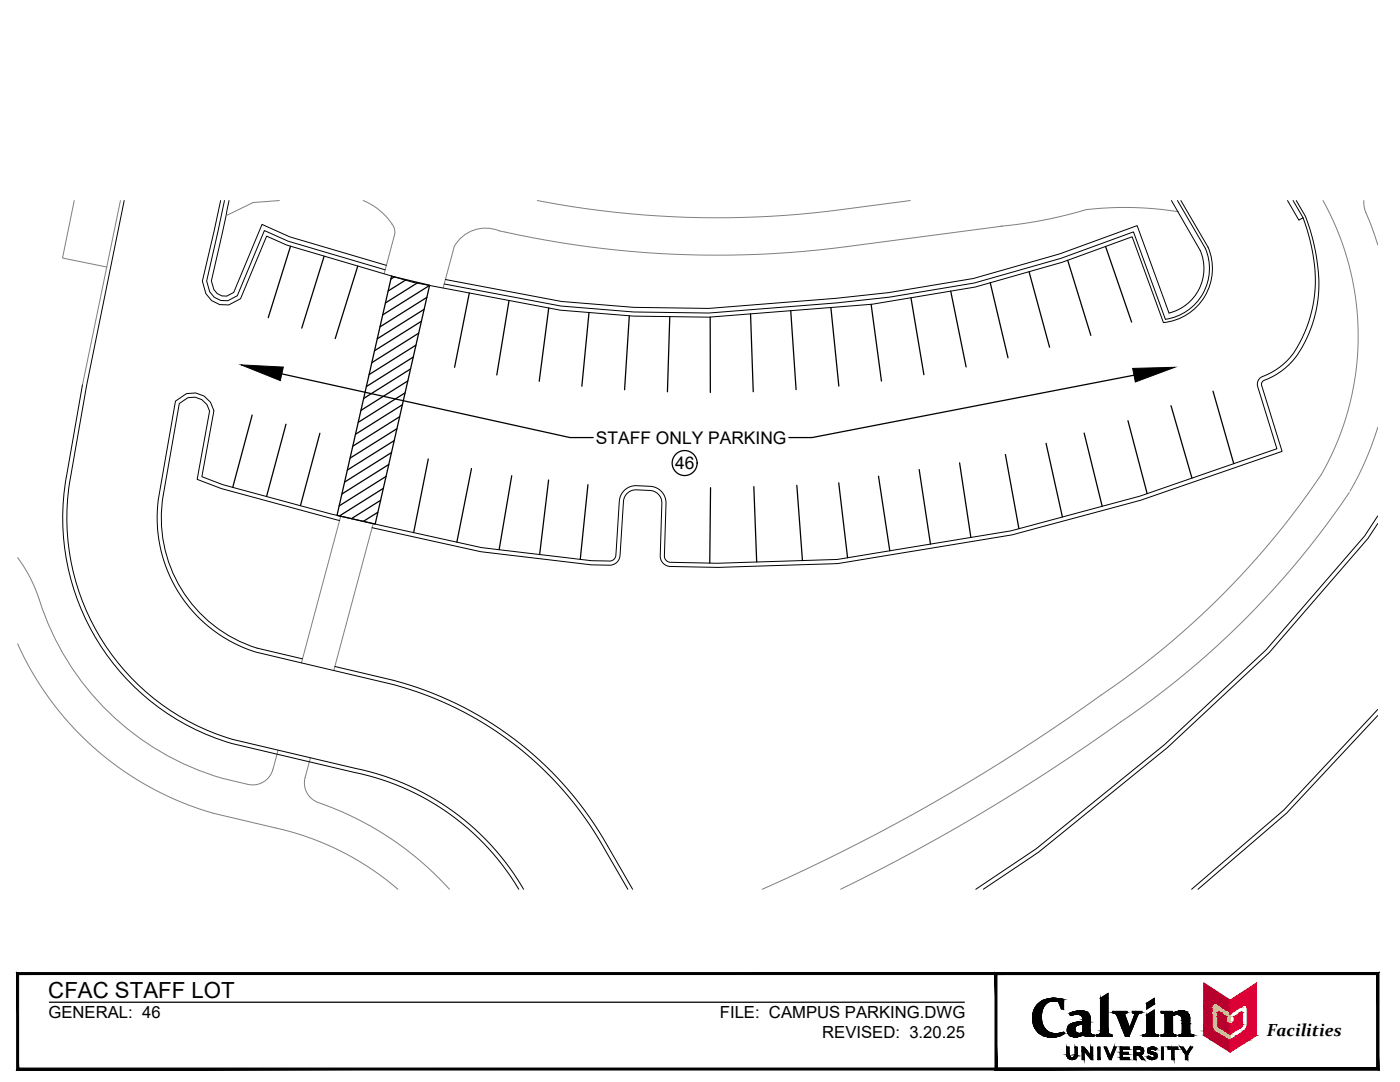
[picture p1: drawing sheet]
<svg xmlns="http://www.w3.org/2000/svg" width="279mm" height="216mm" viewBox="0 0 279 216" stroke-linecap="round" stroke-linejoin="round" font-family="sans-serif">
<defs><g id="words">
<text font-size="4.4" x="9.6" y="199.1">CFAC STAFF LOT</text>
<g font-size="3.5">
<text x="118.9" y="88.6">STAFF ONLY PARKING</text>
<text x="134.8" y="93.6">46</text>
<text x="252.8" y="206.8">Facilities</text>
</g>
<g font-size="3.3">
<text x="9.7" y="203.1">GENERAL: 46</text>
<text x="143.7" y="203.1">FILE: CAMPUS PARKING.DWG</text>
<text x="164.1" y="207.1">REVISED: 3.20.25</text>
</g>
</g></defs>
<!-- layer: CAMPUS MASTER PLAN - BASE|C-WALK -->
<g fill="none" stroke="#808080" stroke-width=".2">
<path d="M14.8 40l-2.3 11.5 8.8 1.8M24 40l-7.5 36.8M55.8 40l-5.3 .4-5.4 2.6M72.5 40a12.4 12.4 0 0 1 6.1 5.4l.2 1.3-2.1 7.9M107.2 40a188.5 188.5 0 0 0 60.7 1.8l13.8-1.8M200 45.1l-31.1 4.1a194.8 194.8 0 0 1-71.1-3.6 7.2 7.2 0 0 0-7.1 3.6l-2.3 8.3M235.2 42.2a67.6 67.6 0 0 0-18.4-.4 88 88 0 0 1-17.1 3.3M264 40a55.6 55.6 0 0 1-.3 54.7 163.4 163.4 0 0 1-44 44 377.6 377.6 0 0 1-67.6 38.7M272.2 40l.2 1.9 1.4 3.5 1.2 3.4M269.3 98.3a169.9 169.9 0 0 1-45.7 45.8 389.3 389.3 0 0 1-55.8 33.3M275 85.3a60.6 60.6 0 0 1-5.6 12.7M3.5 111.3a29.3 29.3 0 0 1 4.4 8.4"/>
<path d="M7.9 119.7a54.1 54.1 0 0 0 36.5 35.6M68 103l-7.8 29.3M74.5 104.5l-7.9 29.3M3.5 128.5a61.2 61.2 0 0 0 39.1 33.8l12.5 2.9a56 56 0 0 1 24.3 12.2M54.4 153.6a4.1 4.1 0 0 1-4.9 2.9l-5.1-1.2M55.5 149.7l-1 3.9M62 151.2l-1.1 4a4.1 4.1 0 0 0 2.6 4.9 63 63 0 0 1 26.2 17.3"/>
</g>
<!-- layer: CAMPUS MASTER PLAN - BASE|C-ROAD -->
<g fill="none" stroke="#000" stroke-width=".2">
<path d="M24.8 40l-7.5 36.9-3.4 19.5a46.1 46.1 0 0 0 32.5 51.1l24.4 5.8a50.6 50.6 0 0 1 33.7 24.1M44 40l-3.6 16.1 .7 2.5 1.1 1.4 1.6 .8h1.9l2.3-1.2 5.2-12.5 4 1.8 25.2 7.4 29.4 5.6 14.6 1.2 15.1 .2 32.6-2.6 20.5-3.4 17.4-5 13.9-5.1 6.3 17.2a10.8 10.8 0 0 0 8.9-15.1l-5.4-9.3M44.8 40l-3.6 16.1 .6 2.1 1 1.1 1.3 .7h1.4l1.9-1 5.4-13 4.7 2.1 19.4 5.7M45.7 40l-3.5 16 .5 1.8 .6 .8 1 .4 1 .1 1.3-.7 5.7-13.6 5.5 2.5 19.3 5.6M233.8 40l5.7 10a9.1 9.1 0 0 1-6.2 12.5l-6.4-17.5-15.4 5.7-17.3 4.9-16.9 2.8-10.4 1.1-25.5 2-14.9-.2-14.4-1.1-23.2-4.4M235 40l5.5 9.5a10.2 10.2 0 0 1-7.9 14.2l-6.4-17.4-14.4 5.2-17.4 5-16.9 2.8-10.5 1.1-25.5 2.1-15.1-.2-14.5-1.2-23.2-4.4M257 40l2.2 3.9 .9-.5a31.1 31.1 0 0 1 1.1 20.8 18.7 18.7 0 0 1-4.1 7.5 19.3 19.3 0 0 1-5.6 3.7 1.85 1.85 0 0 0-.3 2.2l3.6 11.9-27.4 9.5-25.6 6.9-34.6 5.7-24 .8-8.6-.2a1.51 1.51 0 0 1-2-1.3l.3-10.4a3.4 3.4 0 0 0-3.6-3.5 7.4 7.4 0 0 0-3.6 .1 3.3 3.3 0 0 0-2.1 3l-.7 10.6a1.26 1.26 0 0 1-1.4 1.3l-3.5-.1-21.8-2.6-20.2-4.5a475 475 0 0 1-30.4-7.8l-5.3-1.9 2.4-13.2-.7-1.6-1.5-1.4a4.7 4.7 0 0 0-3.2-.4l-2.3 1.6-3.1 18a27.9 27.9 0 0 0 21 32.4l23.4 5.6a68.7 68.7 0 0 1 45.1 34.7l3.9 6.6M258.1 40l2 3.4M258.7 40l1.5 2.6a35.3 35.3 0 0 1 2.7 17.9 21.5 21.5 0 0 1-6.1 12.7 18.1 18.1 0 0 1-4.8 2.9l-.2 .4v.4l4.1 13.2-28.2 9.7-25.7 6.9-34.8 5.8-23.9 .7-9.3-.2a2.11 2.11 0 0 1-2.2-2.2l.3-9.8a2.61 2.61 0 0 0-2.7-3.1l-1.4-.1a3.5 3.5 0 0 0-2.1 .2 2.68 2.68 0 0 0-1.5 2.7l-.6 10a2.08 2.08 0 0 1-2.2 2.1l-3.7-.1-21.9-2.6-21.7-4.8M16.5 76.8l-3.2 18.4M13.2 95.2a46.9 46.9 0 0 0 33 53.1l24.5 5.8a49.8 49.8 0 0 1 32.8 23.3M67.8 103.9l-23.6-6.4-4.9-1.8 2.5-13.7a3.4 3.4 0 0 0-4.3-2.6l-1.7 1.1-3.2 18.2a27.2 27.2 0 0 0 18.7 30.6l9.1 2.2"/>
<path d="M275 103l-2.6 3.9-19.7 22.8-20.3 18.9-25.6 20.8-12.1 8M275 104.5l-2 2.9-19.7 22.8-20.1 18.8-25.9 21-11.1 7.4M66.8 133l11.7 2.8a69.5 69.5 0 0 1 42.7 33l5 8.6M275 141.6l-18.8 20.1-18.4 15.7M275 142.8l-18.2 19.5-17.7 15.1"/>
</g>
<!-- layer: C-PARK -->
<g fill="none" stroke="#000" stroke-width=".25">
<path d="M58 49.1l-4.5 14.3M64.7 51.1l-4.5 14.4M71.4 53.1l-4.5 14.5M78.1 55.1l7.6 1.8-10.8 47.7-7.6-1.8zM78.7 55.3l-.7 .4M81 55.8l-3.5 2.3M83.4 56.4l-6.5 4.1M85.2 59.3l-9.4 5.9M85.7 57l-9.3 5.8M93.7 58.5l-3 14.8M101.6 60l-2.5 14.8M181.8 59.4l2.6 15.4"/>
<path d="M189.7 58.1l3.1 15.1M197.6 56.4l3.6 15M205.4 54.2l4.1 15.1M213.1 51.9l4.6 15M220.6 49.2l5.2 15.1M56.3 74.6l57.5 12.7h4.6M80.8 78.4l-9.3 5.9M81.4 76l-9.4 5.9M81.9 73.6l-9.3 5.9M82.5 71.2l-9.4 5.9M83 68.9l-9.3 5.9M83.6 66.5l-9.4 5.9"/>
<path d="M84.1 64.1l-9.4 5.9M84.6 61.7l-9.3 5.9M109.5 61.4l-1.9 14.7M117.5 62.4l-1.4 14.7M125.6 63l-.9 14.8M133.7 63.2l-.5 15M141.7 63.3l.1 15M149.8 62.6l.5 15.6M157.8 62l1.1 15.7M165.8 61.4l1.6 15.6M173.9 60.7l2 15.3M226.3 74.9l-64.2 12.4h-4.7"/>
<path d="M242.1 78.1l4.1 14.4M50.3 82.8l-3.8 14.4M57.1 84.6l-3.9 14.5M63.8 86.5l-3.8 14.4M76 99.8l-5.9 3.7M76.5 97.5l-8.7 5.4M77 95.1l-9.3 5.9M77.6 92.7l-9.4 5.9M78.1 90.3l-9.3 5.9M78.7 87.9l-9.4 5.9M79.2 85.5l-9.3 5.9M79.8 83.2l-9.4 5.8"/>
<path d="M80.3 80.8l-9.4 5.9M85.5 91.6l-2.9 14.7M94.1 93.5l-2.9 14.7M102.1 94.9l-2.5 14.8M109.5 95.8l-1.8 14.8M117.3 96.7l-1.5 14.9M141.8 97.3l-.2 15.1M150.4 97.1l.6 15M159 96.8l1.1 15.1M167.4 96.4l1.8 14.9M175.3 95l2.3 14.9M183.4 93.7l2.3 14.9"/>
<path d="M191.5 92.4l2.3 14.8M200.6 90.7l2.7 14.8M208.8 88.5l3.2 14.7M216.4 86.4l3.6 14.6M225.1 83.9l3.8 14.6M233.7 81l4.2 14.4M75.4 102.2l-2.9 1.8"/>
</g>
<!-- layer: C-PARK-TEXT -->
<circle cx="136.6" cy="92.4" r="2.49" fill="none" stroke="#000" stroke-width=".25"/>
<!-- layer: C-PARK -->
<path d="M48.1 72.8l8.4 .4-.6 2.7zM226 73.5l8.5-.2-7.9 2.9z" fill="#000" stroke="#000" stroke-width=".2"/>
<!-- layer: A-TITL -->
<g fill="#000" stroke="#000" stroke-width=".2">
<path d="M210 199.2h.4zM219.6 199.2l1.5-1v1zM228.9 200.2l1.5-1v1zM209.5 207h.8zM212 206h.3zM213.6 204.4h4zM213.6 202.6h.3zM213.7 211.4h.5zM214.5 206.9h.4zM215.5 201.7h.4zM216.3 206.5h2zM219.6 206.3h1.6z"/>
<path d="M219.6 206.2h1.5zM228.7 206.3h1.8zM228.8 206.3h1.7zM228.9 200.2h1.5v.2zM229.8 208.9h.4zM230.4 210.5h.5zM228.9 202.5l1.5-1v1zM234 202.3h3.2zM235.7 201.7h.3z"/>
<path d="M207.7 199.9h1.6zM207.5 200h1.6z"/>
<path d="M207.8 199.8l1.5 .1 .3-.1zM207.7 199.9l.1-.1 1.5 .1z"/>
<path d="M207.9 199.8h1.8zM207.8 199.8h1.8z"/>
<path d="M207.9 199.8h1.9zM207.9 199.8h1.8z"/>
<path d="M208 199.7h2.1zM207.9 199.8h1.9z"/>
<path d="M208 199.7h2.3zM208 199.7h2.3z"/>
<path d="M208 199.7h2.3zM208 199.7h2.1z"/>
<path d="M210.3 199.7h2zM210.3 199.7h2z"/>
<path d="M210 199.2h.8zM209.8 199.2h1z"/>
<path d="M209.8 199.2h1.1zM209.7 199.2h1.2z"/>
<path d="M209.7 199.2l1.6 .1zM209.5 199.3h1.8z"/>
<path d="M209.5 199.3h1.9zM209.4 199.3h2z"/>
<path d="M209.4 199.3h2.4zM209.2 199.3h2.6z"/>
<path d="M209.2 199.3h2.7zM209 199.3h2.9z"/>
<path d="M209 199.3l3.2 .1zM208.8 199.4h3.4z"/>
<path d="M208.8 199.4l3.5 .1zM208.6 199.5h3.7z"/>
<path d="M208.6 199.5h3.7zM208.6 199.5h3.7z"/>
<path d="M208.6 199.5l3.7 .1zM208.3 199.6h4z"/>
<path d="M208.3 199.6l4 .1v-.1zM208.1 199.7l.2-.1 4 .1z"/>
<path d="M208.1 199.7h4.2zM208 199.7h4.3z"/>
<path d="M210.3 199.7h2zM210.3 199.7h2z"/>
<path d="M210.6 199.7l1.7 .1zM210.6 199.7l1.7 .1z"/>
<path d="M210.9 199.8l1.4 .1zM210.9 199.8l1.4 .1z"/>
<path d="M211.2 199.9l1.1 1.4v-1.4zM211.2 199.9l1.1 1.4h-.5z"/>
<path d="M219.6 199.2l1.5 6.3v-6.3zM219.6 199.2l1.5 6.3h-1.5z"/>
<path d="M3.7 213.1l-.4 .4 271.5-.4zM3.3 213.5l271.5-.4 .4 .4zM274.8 194.5v18.6l.4 .4zM274.8 194.5l.4-.4v19.4zM3.7 194.5h271.1l.4-.4zM3.3 194.1h271.9l-271.5 .4zM3.3 194.1l.4 19v-18.6zM3.3 194.1l.4 19-.4 .4z"/>
<path d="M199 213.1l-.4 .4 76.2-.4zM198.6 213.5l76.2-.4 .4 .4zM274.8 194.5v18.6l.4 .4zM274.8 194.5l.4-.4v19.4zM199 194.5h75.8l.4-.4zM198.6 194.1h76.6l-76.2 .4zM198.6 194.1l.4 19v-18.6zM198.6 194.1l.4 19-.4 .4z"/>
<path d="M206.1 202.5l1.7 .2v-.2zM206.1 202.5l1.7 .2h-1.7z"/>
<path d="M206.1 202.7l1.7 .2v-.2zM206.1 202.7l1.7 .2h-1.7z"/>
<path d="M206.1 202.9l1.7 .1v-.1zM206.1 202.9l1.7 .1h-1.7z"/>
<path d="M206.1 203l1.7 .2v-.2zM206.1 203l1.7 .2h-1.7z"/>
<path d="M206.1 203.2l1.8 .2-.1-.2zM206.1 203.2l1.8 .2h-1.8z"/>
<path d="M206.1 203.4l1.8 .2v-.2zM206.1 203.4l1.8 .2h-1.8z"/>
<path d="M206.1 202.3l1.7 .2 .1-.2zM206.1 202.3l1.7 .2h-1.7z"/>
<path d="M206.1 203.6l1.8 .2v-.2zM206.1 203.6l1.8 .2h-1.8z"/>
<path d="M206.2 202.1l1.7 .2v-.2zM206.2 202.1l1.7 .2h-1.8z"/>
<path d="M206.2 202h1.7zM206.2 202l1.7 .1z"/>
<path d="M206.1 203.8l1.9 .2-.1-.2zM206.1 203.8l1.9 .2h-1.9z"/>
<path d="M206.1 204l1.9 .2v-.2zM206.1 204l1.9 .2h-1.8z"/>
<path d="M206.3 201.8l1.6 .2 .1-.2zM206.3 201.8l1.6 .2h-1.7z"/>
<path d="M206.3 201.7h1.7zM206.3 201.7l1.7 .1z"/>
<path d="M206.2 204.2l1.9 .1-.1-.1zM206.2 204.2l1.9 .1h-1.9z"/>
<path d="M206.4 201.5l1.6 .2v-.2zM206.4 201.5l1.6 .2h-1.7z"/>
<path d="M206.2 204.3l1.9 .2v-.2zM206.2 204.3l1.9 .2h-1.8z"/>
<path d="M206.4 201.4l1.6 .1 .1-.1zM206.4 201.4l1.6 .1h-1.6z"/>
<path d="M206.3 204.5l1.9 .2-.1-.2zM206.3 204.5l1.9 .2h-1.9z"/>
<path d="M206.5 201.2l1.6 .2 .1-.2zM206.5 201.2l1.6 .2h-1.7z"/>
<path d="M206.6 201.1h1.6zM206.6 201.1l1.6 .1z"/>
<path d="M206.3 204.7l1.9 .1zM206.3 204.7l1.9 .1z"/>
<path d="M206.4 204.8l1.9 .1-.1-.1zM206.4 204.8l1.9 .1h-1.9z"/>
<path d="M206.7 200.9l1.5 .2 .1-.2zM206.7 200.9l1.5 .2h-1.6z"/>
<path d="M206.4 204.9l2 .2-.1-.2zM206.4 204.9l2 .2h-1.9z"/>
<path d="M206.7 200.8h1.6zM206.7 200.8l1.6 .1z"/>
<path d="M206.5 205.1h2zM206.5 205.1h2z"/>
<path d="M206.5 205.1l2.1 .2-.1-.2zM206.5 205.1l2.1 .2h-1.9z"/>
<path d="M206.9 200.6l1.4 .2 .2-.2zM206.9 200.6l1.4 .2h-1.6z"/>
<path d="M206.9 200.6h1.6zM206.9 200.6h1.6z"/>
<path d="M206.7 205.3l1.9 .1zM206.7 205.3l1.9 .1z"/>
<path d="M207.1 200.4l1.4 .2 .1-.2zM207.1 200.4l1.4 .2h-1.6z"/>
<path d="M206.7 205.4l2.1 .2-.2-.2zM206.7 205.4l2.1 .2h-2z"/>
<path d="M207.1 200.4h1.6zM207.1 200.4h1.5z"/>
<path d="M207.2 200.3l1.5 .1 .1-.1zM207.1 200.4l.1-.1 1.5 .1z"/>
<path d="M206.8 205.6h2.1zM206.8 205.6h2.1z"/>
<path d="M207.3 200.2h1.5zM207.2 200.3h1.6z"/>
<path d="M206.9 205.6l2.1 .1zM206.9 205.6l2.1 .1z"/>
<path d="M207 205.7l2.3 .2-.3-.2zM207 205.7l2.3 .2h-2.2z"/>
<path d="M207.5 200.1l1.3 .1 .3-.1zM207.3 200.2l.2-.1 1.3 .1z"/>
<path d="M207.5 200h1.6zM207.5 200.1h1.6z"/>
<path d="M207.1 205.9h2.2zM207.1 205.9h2.2z"/>
<path d="M207.1 205.9l2.5 .1-.3-.1zM207.1 205.9l2.5 .1h-2.3z"/>
<path d="M209.5 207h.8zM209.7 207h.6z"/>
<path d="M207.3 206l2.5 .1zM207.3 206l2.5 .1z"/>
<path d="M207.4 206.1l2.6 .1zM207.4 206.1l2.6 .1z"/>
<path d="M207.4 206.2h2.7zM207.4 206.2h2.7z"/>
<path d="M207.5 206.2h2.9zM207.5 206.2h2.9z"/>
<path d="M207.5 206.2h3.2zM207.5 206.2h3.2z"/>
<path d="M209.3 206.9h1.3zM209.3 206.9l1 .1z"/>
<path d="M209.1 206.9h1.6zM209.1 206.9h1.5z"/>
<path d="M209 206.9h1.9zM209 206.9h1.7z"/>
<path d="M208.7 206.8h2.4zM208.7 206.8l2.2 .1z"/>
<path d="M208.6 206.8h2.6zM208.6 206.8h2.5z"/>
<path d="M208.4 206.7h3.1zM208.4 206.7l2.8 .1z"/>
<path d="M208.3 206.7h3.2zM208.3 206.7h3.2z"/>
<path d="M208 206.6l3.5 .1 .3-.1zM208 206.6l3.5 .1h-3.2z"/>
<path d="M207.8 206.4l4 .2 .3-.2zM207.8 206.4l4 .2h-3.8zM208 206.6h3.8zM208 206.6h3.8z"/>
<path d="M207.7 206.4h4.4zM207.7 206.4h4.4z"/>
<path d="M212 206l.3 .1zM211.8 206.1h.5z"/>
<path d="M211.8 206.1l.5 .1zM211.5 206.2h.8z"/>
<path d="M211.5 206.2h.9zM211.1 206.2h1.3z"/>
<path d="M211.1 206.2h1.3zM210.8 206.2h1.6z"/>
<path d="M210.8 206.2h1.6zM210.7 206.2h1.7z"/>
<path d="M207.5 206.2l4.6 .2 .3-.2zM207.5 206.2l4.6 .2h-4.4z"/>
<path d="M212.9 208.9l.5 1.6v-1.6zM212.9 208.9l.5 1.6h-.5z"/>
<path d="M212.9 210.5h.5zM212.9 210.5h.5z"/>
<path d="M212.9 210.5l.5 .1zM212.9 210.5l.5 .1z"/>
<path d="M212.9 210.6l.5 .1zM212.9 210.6l.5 .1z"/>
<path d="M212.9 210.7h.5zM212.9 210.7h.5z"/>
<path d="M212.9 210.7l.6 .1zM212.9 210.7l.6 .1z"/>
<path d="M213 210.8l.5 .1zM213 210.8l.5 .1z"/>
<path d="M213 210.9h.6zM213 210.9h.6z"/>
<path d="M213 210.9l.6 .1zM213 210.9l.6 .1z"/>
<path d="M213.1 211h.7zM213.1 211h.7z"/>
<path d="M213.7 211.4h.4zM213.8 211.4h.3z"/>
<path d="M213.1 211h.8zM213.1 211h.8z"/>
<path d="M213.1 211h.8zM213.1 211h.8z"/>
<path d="M213.6 202.5h.4zM213.6 202.5l.3 .1z"/>
<path d="M213.1 211h.9zM213.1 211h.9z"/>
<path d="M213.6 202.5h.7zM213.6 202.5h.4z"/>
<path d="M213.6 211.4h.7zM213.6 211.4h.6z"/>
<path d="M213.5 211.3h.9zM213.5 211.3l.8 .1z"/>
<path d="M214.5 206.9h.3zM214.5 206.9h.3z"/>
<path d="M213.4 211.3h1.1zM213.4 211.3h1z"/>
<path d="M213 205.3h1.5zM213 205.3h1.5z"/>
<path d="M213 205.3l1.5 .2v-.2zM213 205.3l1.5 .2h-1.5zM213 205.5h1.5zM213 205.5h1.5z"/>
<path d="M213 205.5l1.6 .2-.1-.2zM213 205.5l1.6 .2h-1.6z"/>
<path d="M214.5 210.6h.5zM214.5 210.6h.5z"/>
<path d="M213 205.1l1.5 .2 .1-.2zM213 205.1l1.5 .2h-1.5z"/>
<path d="M213 205.1h1.6zM213 205.1h1.6z"/>
<path d="M213.3 211.2h1.3zM213.3 211.2l1.2 .1z"/>
<path d="M213 205.7h1.6zM213 205.7h1.6z"/>
<path d="M213 205.7l1.6 .1v-.1zM213 205.7l1.6 .1h-1.6z"/>
<path d="M213.6 202.4h1zM213.6 202.4l.7 .1z"/>
<path d="M213.1 204.9l1.5 .2v-.2zM213.1 204.9l1.5 .2h-1.6z"/>
<path d="M213.3 211.2h1.3zM213.3 211.2h1.3z"/>
<path d="M213 205.8h1.6zM213 205.8h1.6z"/>
<path d="M213 205.8l1.7 .1zM213 205.8l1.7 .1z"/>
<path d="M213.2 204.8h1.5zM213.2 204.8l1.4 .1h-1.5zM213.1 204.9h1.5zM213.1 204.9h1.5z"/>
<path d="M213.2 204.8h1.5zM213.2 204.8h1.5z"/>
<path d="M213 205.9l1.7 .1zM213 205.9l1.7 .1z"/>
<path d="M213.2 211.1h1.5zM213.2 211.1l1.4 .1z"/>
<path d="M213.2 204.8h1.5zM213.2 204.8h1.5z"/>
<path d="M213.1 206h1.7zM213.1 206h1.7z"/>
<path d="M213.1 211h1.7zM213.1 211l1.6 .1z"/>
<path d="M214.1 211h.7zM214 211h.8z"/>
<path d="M213.1 206l1.8 .1zM213.1 206l1.8 .1z"/>
<path d="M214.2 211h.6zM214.1 211h.7z"/>
<path d="M213.3 204.7h1.5zM213.3 204.7l1.4 .1z"/>
<path d="M214.3 210.9l.5 .1zM214.3 210.9l.5 .1z"/>
<path d="M214.3 211h.5zM214.2 211h.6z"/>
<path d="M213.3 204.6h1.6zM213.3 204.6l1.5 .1z"/>
<path d="M213.1 206.1h1.8zM213.1 206.1h1.8z"/>
<path d="M214.4 210.9h.5zM214.3 210.9h.5z"/>
<path d="M213.3 204.6h1.6zM213.3 204.6h1.6z"/>
<path d="M213.1 206.1h1.9zM213.1 206.1h1.9z"/>
<path d="M214.5 210.8h.4zM214.5 210.8l.4 .1h-.5z"/>
<path d="M214.5 210.8h.4zM214.5 210.8h.4z"/>
<path d="M213.6 202.4h1.3zM213.6 202.4h1z"/>
<path d="M214.5 210.7h.5zM214.5 210.7l.4 .1z"/>
<path d="M213.1 206.1l2 .1zM213.1 206.1l2 .1z"/>
<path d="M214.6 208.9l.4 1.6v-1.6zM214.6 208.9l.4 1.6h-.4z"/>
<path d="M214.6 210.5l.4 .1v-.1zM214.6 210.5l.4 .1h-.5z"/>
<path d="M214.5 210.6l.5 .1v-.1zM214.5 210.6l.5 .1h-.5z"/>
<path d="M214.3 206.9h.7zM214.3 206.9h.6z"/>
<path d="M214.3 206.9h.8zM214.3 206.9h.7z"/>
<path d="M213.1 206.2h2.1zM213.1 206.2h2.1z"/>
<path d="M213.4 204.5h1.7zM213.4 204.5l1.5 .1h-1.6z"/>
<path d="M213.4 204.5h1.7zM213.4 204.5h1.7z"/>
<path d="M213.2 206.2h2.1zM213.2 206.2h2.1z"/>
<path d="M214 206.8h1.3zM214 206.8l1.1 .1z"/>
<path d="M213.5 204.5h1.8zM213.4 204.5h1.7z"/>
<path d="M213.2 206.2h2.2zM213.2 206.2h2.2z"/>
<path d="M213.9 206.8h1.4zM213.9 206.8h1.4z"/>
<path d="M213.9 206.8h1.5zM213.9 206.8h1.4z"/>
<path d="M213.5 204.4h2zM213.5 204.5h1.8z"/>
<path d="M213.7 206.7h1.9zM213.7 206.7l1.7 .1z"/>
<path d="M213.7 206.7h1.9zM213.7 206.7h1.9z"/>
<path d="M213.6 206.6h2.1zM213.6 206.6l2 .1z"/>
<path d="M213.6 204.4h2.2zM213.5 204.4h2z"/>
<path d="M213.4 206.5h2.5zM213.4 206.5l2.3 .1z"/>
<path d="M215.5 201.7h.5zM215.3 201.7h.7z"/>
<path d="M215.3 201.7h.8zM215.2 201.7h.9z"/>
<path d="M213.3 206.4l2.6 .1 .1-.1zM213.3 206.4l2.6 .1h-2.5zM213.4 206.5h2.5zM213.4 206.5h2.5z"/>
<path d="M213.6 204.4h2.5zM213.6 204.4h2.2z"/>
<path d="M215.2 201.7l1.1 .1zM214.9 201.8h1.4zM214.9 201.8h1.4zM214.9 201.8h1.4z"/>
<path d="M213.3 206.4h2.8zM213.3 206.4h2.7z"/>
<path d="M214.9 201.8h1.6zM214.7 201.8h1.8z"/>
<path d="M216 208.9l.9 .8-.6-.8zM216 208.9l.9 .8h-.9z"/>
<path d="M216 209.7l.4 1.7v-1.7zM216 209.7l.4 1.7h-.4z"/>
<path d="M214.7 201.8h1.9zM214.6 201.8h2z"/>
<path d="M214.6 201.8l2.1 .1zM214.4 201.9h2.3z"/>
<path d="M214.4 201.9h2.4zM214.2 201.9h2.6z"/>
<path d="M214.2 201.9l2.7 .1zM214 202h2.9z"/>
<path d="M216.4 209.7l1.2 .9-.7-.9zM216.4 209.7l1.2 .9h-.5z"/>
<path d="M214 202l3 .1zM213.8 202.1h3.2z"/>
<path d="M213.8 202.1h3.3zM213.7 202.1h3.4z"/>
<path d="M213.7 202.1l3.5 .1zM213.5 202.2h3.7z"/>
<path d="M213.5 202.2h3.7zM213.5 202.2h3.7z"/>
<path d="M213.5 202.2l3.8 .2-.1-.2zM213.5 202.2l3.8 .2h-3.8z"/>
<path d="M213.5 202.4h3.8zM213.5 202.4h3.8z"/>
<path d="M214.9 202.4h2.4zM214.9 202.4h2.4z"/>
<path d="M215.2 202.4h2.2zM215.2 202.4h2.2z"/>
<path d="M215.4 202.4l2 .1zM215.4 202.4l2 .1z"/>
<path d="M215.6 202.5h1.8zM215.6 202.5h1.8z"/>
<path d="M215.6 202.5l1.8 .1zM215.6 202.5l1.8 .1z"/>
<path d="M215.7 202.6h1.8zM215.7 202.6h1.8z"/>
<path d="M215.8 202.6l1.7 .1zM215.8 202.6l1.7 .1z"/>
<path d="M215.8 202.7l1.7 .1v-.1zM215.8 202.7l1.7 .1h-1.6z"/>
<path d="M215.9 202.8h1.6zM215.9 202.8h1.6z"/>
<path d="M215.9 202.8l1.6 .1v-.1zM215.9 202.8l1.6 .1h-1.5z"/>
<path d="M216 202.9l1.6 .1zM216 202.9l1.6 .1z"/>
<path d="M216.1 205.8l1.5 .2-.1-.2zM216.1 205.8l1.5 .2h-1.5z"/>
<path d="M216 203l1.6 .1zM216 203l1.6 .1z"/>
<path d="M216 203.1l1.6 .2v-.2zM216 203.1l1.6 .2h-1.5z"/>
<path d="M216.1 205.6l1.4 .2 .1-.2zM216.1 205.6l1.4 .2h-1.4z"/>
<path d="M216.1 203.9h1.5zM215.7 203.9h1.9z"/>
<path d="M215.7 203.9h1.9zM215.4 203.9h2.2z"/>
<path d="M215.4 203.9l2.2 .1zM215 204h2.6z"/>
<path d="M215 204h2.6zM214.7 204h2.9z"/>
<path d="M214.7 204h2.9zM214.5 204h3.1z"/>
<path d="M214.5 204l3.1 .1zM214.2 204.1h3.4z"/>
<path d="M214.2 204.1l3.4 .1zM214 204.2h3.6z"/>
<path d="M214 204.2l3.6 .1v-.1zM213.7 204.3l.3-.1 3.6 .1z"/>
<path d="M213.7 204.3l3.9 .1zM213.6 204.4h4zM213.6 204.4h4z"/>
<path d="M216.1 204.4l1.5 1.2v-1.2zM216.1 204.4l1.5 1.2h-1.5z"/>
<path d="M216.1 206h1.5zM216.1 206h1.5z"/>
<path d="M216.1 203.3h1.5zM216.1 203.3h1.5z"/>
<path d="M216.1 203.3l1.5 .2v-.2zM216.1 203.3l1.5 .2h-1.5z"/>
<path d="M216.1 203.5l1.5 .4v-.4zM216.1 203.5l1.5 .4h-1.5z"/>
<path d="M216.1 206l1.5 .1zM216 206.1h1.6z"/>
<path d="M216 206.1h1.6zM215.9 206.1h1.7z"/>
<path d="M215.9 206.1l1.7 .1zM215.8 206.2h1.8z"/>
<path d="M215.8 206.2h1.8zM215.8 206.2h1.8z"/>
<path d="M215.8 206.2h1.8zM215.6 206.2h2z"/>
<path d="M215.6 206.2h2zM215.5 206.2h2.1z"/>
<path d="M215.5 206.2h2.1zM215.4 206.2h2.2z"/>
<path d="M213.2 206.2h4.5zM213.2 206.2h4.5z"/>
<path d="M213.2 206.2l4.5 .1zM213.2 206.2l4.5 .1z"/>
<path d="M213.2 206.3h4.5zM213.2 206.3h4.5z"/>
<path d="M213.2 206.3h4.6zM213.2 206.3h4.6z"/>
<path d="M213.2 206.3l4.6 .1zM213.2 206.3l4.6 .1z"/>
<path d="M216.1 206.4h1.7zM216.1 206.4h1.7z"/>
<path d="M216.1 206.4h1.8zM216.1 206.4h1.8z"/>
<path d="M216.2 206.4h1.8zM216.2 206.4h1.8z"/>
<path d="M216.2 206.4l1.8 .1zM216.2 206.4l1.8 .1z"/>
<path d="M216.2 206.5h2zM216.2 206.5h2z"/>
<path d="M217.6 208.9l.5 1.7v-1.7zM217.6 208.9l.5 1.7h-.5z"/>
<path d="M217.1 210.6l1 .8v-.8zM217.1 210.6l1 .8h-.3z"/>
<path d="M216.2 206.5h2.1zM216.2 206.5h2.1zM216.3 206.5h2z"/>
<path d="M216.3 206.5l2 .1zM216.3 206.5l2 .1z"/>
<path d="M216.4 206.6l1.9 .1zM216.4 206.6l1.9 .1z"/>
<path d="M216.5 206.7h1.8zM216.5 206.7h1.8z"/>
<path d="M216.7 206.7l1.6 .1zM216.7 206.7l1.6 .1z"/>
<path d="M216.8 206.8h1.5zM216.8 206.8h1.5z"/>
<path d="M219.1 208.9l.4 2.5v-2.5zM219.1 208.9l.4 2.5h-.4z"/>
<path d="M220.4 208.9l1.2 1.9-.8-1.9zM220.4 208.9l1.2 1.9h-.5z"/>
<path d="M219.6 205.5l1.5 .2v-.2zM219.6 205.5l1.5 .2h-1.5z"/>
<path d="M219.6 205.7l1.5 .5v-.5zM219.6 205.7l1.5 .5h-1.5zM219.6 206.2h1.5zM219.6 206.2h1.5z"/>
<path d="M219.6 206.2h1.5zM219.6 206.2h1.5zM219.6 206.2h1.5z"/>
<path d="M219.6 206.2h1.6zM219.6 206.2h1.6z"/>
<path d="M219.6 206.2h1.6zM219.6 206.2h1.6z"/>
<path d="M219.6 206.2l1.6 .1zM219.6 206.2l1.6 .1zM219.6 206.3h1.6zM219.6 206.3h1.6z"/>
<path d="M219.6 206.3h1.6zM219.6 206.3h1.6z"/>
<path d="M219.6 206.3h1.6zM219.6 206.3h1.6z"/>
<path d="M219.6 206.3h1.6zM219.6 206.3h1.6zM219.6 206.3h1.6z"/>
<path d="M219.6 206.3h1.6zM219.6 206.3h1.6zM219.5 206.3h1.7zM219.5 206.3h1.7z"/>
<path d="M219.5 206.3h1.7zM219.5 206.3h1.7z"/>
<path d="M219.5 206.3h1.8zM219.5 206.3h1.8z"/>
<path d="M219.5 206.3h1.8zM219.5 206.3h1.8z"/>
<path d="M219.5 206.3l1.8 .1zM219.5 206.4h1.8z"/>
<path d="M219.5 206.4l2.5 .1-.7-.1zM218.8 206.5l.7-.1 2.5 .1z"/>
<path d="M218.8 206.5l3.2 .3v-.3zM218.8 206.5l3.2 .3h-3.2z"/>
<path d="M221.1 210.8l.6 .6 .3-.6zM221.1 210.8l.6 .6h-.3z"/>
<path d="M222.3 208.9l-.3 1.9 .8-1.9zM222.3 208.9l-.3 1.9h-.4z"/>
<path d="M223.6 209.4l.4 .6v-.6zM223.6 209.4l.4 .6h-.4z"/>
<path d="M223.6 210.4l.4 .6v-.6zM223.6 210.4l.4 .6h-.4z"/>
<path d="M222.6 202.2h1.8zM222.6 202.2h1.8z"/>
<path d="M222.6 202.2h1.8zM222.6 202.2h1.8z"/>
<path d="M222.7 202.2l1.7 .1zM222.7 202.2l1.7 .1z"/>
<path d="M222.7 202.3h1.7zM222.7 202.3h1.7z"/>
<path d="M222.7 202.3l1.7 .1zM222.7 202.3l1.7 .1z"/>
<path d="M222.6 202.2h1.8zM222.6 202.2h1.8z"/>
<path d="M222.8 202.4h1.7zM222.8 202.4h1.7z"/>
<path d="M222.8 202.4l1.7 .1zM222.8 202.4l1.7 .1z"/>
<path d="M222.8 202.5l2.6 2.6-.9-2.6zM222.8 202.5l2.6 2.6h-1.5z"/>
<path d="M222.1 201.8l2.8 .3v-.3zM222.1 201.8l2.8 .3h-2.8z"/>
<path d="M222.1 202.1l2.3 .1 .5-.1zM222.1 202.1l2.3 .1h-1.8z"/>
<path d="M223.6 210l1.6 .4v-.4zM223.6 210l1.6 .4h-1.6z"/>
<path d="M223.6 208.9l1.8 .5v-.5zM223.6 208.9l1.8 .5h-1.8z"/>
<path d="M223.6 211l1.8 .4v-.4zM223.6 211l1.8 .4h-1.8z"/>
<path d="M223.9 205.1l1.4 1.7 .7-1.7zM223.9 205.1l1.4 1.7h-.7z"/>
<path d="M226.3 209.4l.4 .8v-.8zM226.3 209.4l.4 .8h-.4z"/>
<path d="M226.3 210.5l.4 .9v-.9zM226.3 210.5l.4 .9h-.4z"/>
<path d="M226.5 202.5l-.5 2.6 1.1-2.6zM226.5 202.5l-.5 2.6h-.6z"/>
<path d="M226.5 202.4h.6zM226.5 202.4l.6 .1z"/>
<path d="M226.5 202.4h.7zM226.5 202.4h.6z"/>
<path d="M226.5 202.3h.7zM226.5 202.3l.7 .1z"/>
<path d="M226.5 202.3h.8zM226.5 202.3h.7z"/>
<path d="M226.5 202.2h.8zM226.5 202.2l.8 .1z"/>
<path d="M226.5 202.2h.8zM226.5 202.2h.8z"/>
<path d="M226.5 202.2h.8zM226.5 202.2h.8z"/>
<path d="M226.3 208.9h1.3zM226.3 208.9h1.3z"/>
<path d="M226.3 208.9l1.4 .1zM226.3 208.9l1.4 .1z"/>
<path d="M226.3 210.5h1.4zM226.3 210.5h1.4z"/>
<path d="M226.3 209h1.6zM226.3 209h1.6z"/>
<path d="M227.2 210.5l1.2 .9-.7-.9zM227.2 210.5l1.2 .9h-.5z"/>
<path d="M226.3 210.4h1.5zM226.3 210.4l1.4 .1z"/>
<path d="M226.3 209l1.7 .1zM226.3 209l1.7 .1z"/>
<path d="M226 201.8l1.9 .3v-.3zM226 201.8l1.9 .3h-1.9z"/>
<path d="M226 202.1l1.3 .1 .6-.1zM226 202.1l1.3 .1z"/>
<path d="M226.3 210.3h1.7zM226.3 210.3l1.5 .1z"/>
<path d="M226.3 209.1l1.8 .1zM226.3 209.1l1.8 .1h-1.8z"/>
<path d="M226.3 210.2l1.7 .1 .1-.1zM226.3 210.2l1.7 .1h-1.7z"/>
<path d="M226.3 209.2l1.8 .2v-.2zM226.3 209.2l1.8 .2h-1.8z"/>
<path d="M227.4 210.1l.7 .1zM226.7 210.2h1.4z"/>
<path d="M226.3 210.2h1.8zM226.3 210.2h1.8z"/>
<path d="M227.5 210.1h.6zM227.4 210.1h.7z"/>
<path d="M227.6 210.1h.5zM227.5 210.1h.6z"/>
<path d="M227.4 209.4h.8zM227.4 209.4h.8z"/>
<path d="M227.6 210.1h.5zM227.6 210.1h.5z"/>
<path d="M227.5 209.4h.7zM227.5 209.4h.7z"/>
<path d="M227.5 209.4h.7zM227.5 209.4h.7z"/>
<path d="M227.6 210.1h.6zM227.6 210.1h.5z"/>
<path d="M227.6 209.4l.6 .1zM227.6 209.4l.6 .1z"/>
<path d="M227.7 210h.5zM227.7 210l.5 .1z"/>
<path d="M227.7 209.5h.5zM227.7 209.5h.5z"/>
<path d="M227.7 209.9l.5 .1zM227.7 209.9l.5 .1z"/>
<path d="M227.7 210h.5zM227.7 210h.5z"/>
<path d="M227.7 209.5h.5zM227.7 209.5h.5z"/>
<path d="M227.7 209.5l.5 .1zM227.7 209.5l.5 .1z"/>
<path d="M227.8 209.6h.4zM227.8 209.6h.4z"/>
<path d="M227.8 209.9h.4zM227.8 209.9h.4z"/>
<path d="M227.8 209.6l.4 .1zM227.8 209.6l.4 .1z"/>
<path d="M227.8 209.7h.4zM227.8 209.7h.4z"/>
<path d="M227.8 209.7l.4 .1zM227.8 209.7l.4 .1z"/>
<path d="M227.8 209.8h.4zM227.8 209.8h.4z"/>
<path d="M227.8 209.8h.4zM227.8 209.8l.4 .1z"/>
<path d="M228.9 200.2v.2h1.5zM228.9 200.4h1.5l-1.5 .9z"/>
<path d="M229.2 210.8l.2 .1zM229.2 210.8l.2 .1h-.2z"/>
<path d="M229.2 210.9h.4zM229.2 210.9h.4h-.5z"/>
<path d="M229.1 209.5l.4 .1zM229.1 209.5l.4 .1z"/>
<path d="M229.1 209.6h.4zM229.1 209.6h.4z"/>
<path d="M229.1 209.6h.4zM229.1 209.6h.4z"/>
<path d="M229.1 209.6l.4 .1zM229.1 209.6l.4 .1z"/>
<path d="M229.1 209.7h.4zM229.1 209.7h.4z"/>
<path d="M229.1 209.7h.5zM229.1 209.7h.5z"/>
<path d="M229.1 209.5h.5zM229.1 209.5h.4z"/>
<path d="M229.1 209.7l.5 .1zM229.1 209.7l.5 .1z"/>
<path d="M229.1 209.4h.5zM229.1 209.4h.5z"/>
<path d="M229.1 209.4h.5zM229.1 209.4l.5 .1z"/>
<path d="M229.1 209.8h.5zM229.1 209.8h.5z"/>
<path d="M229.1 209.8h.5zM229.1 209.8h.5z"/>
<path d="M229.1 210.9l.7 .1zM229.1 210.9l.7 .1zM229 211h.8zM229 211h.8z"/>
<path d="M229.1 209.4h.5zM229.1 209.4h.5z"/>
<path d="M229.1 209.8h.6zM229.1 209.8h.6z"/>
<path d="M229.1 209.4h.6zM229.1 209.4h.5z"/>
<path d="M229.1 209.8l.6 .1zM229.1 209.8l.6 .1z"/>
<path d="M229.1 209.3h.6zM229.1 209.3l.6 .1z"/>
<path d="M229.1 209.9h.7zM229.1 209.9h.7z"/>
<path d="M229.1 209.3h.7zM229.1 209.3h.6z"/>
<path d="M229.1 209.3h.7zM229.1 209.3h.7z"/>
<path d="M229.1 209.9h.7zM229.1 209.9h.7z"/>
<path d="M229 211l.9 .1zM229 211l.9 .1z"/>
<path d="M229.1 209.9h.9zM229.1 209.9h.9z"/>
<path d="M229.1 209.3h.8zM229.1 209.3h.7z"/>
<path d="M229 211.1h1zM229 211.1h1z"/>
<path d="M230 208.9h.2zM229.8 208.9h.4zM229.8 208.9h.4z"/>
<path d="M229.1 209.9l1.2 .1zM229.1 209.9l1.2 .1z"/>
<path d="M229.7 211.4h.4zM229.7 211.4h.2z"/>
<path d="M229.7 211.4h.4zM229.7 211.4h.4z"/>
<path d="M229.8 208.9l.6 .1zM229.6 209h.8z"/>
<path d="M229.2 210h1.1zM229.2 210h1.1z"/>
<path d="M229.2 210l1.3 .1zM229.2 210l1.3 .1z"/>
<path d="M229.5 211.4h.8zM229.5 211.4h.6z"/>
<path d="M229.5 211.4h.8zM229.5 211.4h.8z"/>
<path d="M228.9 202.5l1.5 3.7v-3.7zM228.9 202.5l1.5 3.7h-1.6z"/>
<path d="M228.8 206.2h1.6zM228.8 206.2h1.6z"/>
<path d="M228.8 206.2h1.6zM228.8 206.2h1.6z"/>
<path d="M228.8 206.2h1.6zM228.8 206.2h1.6z"/>
<path d="M228.8 206.2h1.6zM228.8 206.2h1.6z"/>
<path d="M228.8 206.2h1.6zM228.8 206.2h1.6z"/>
<path d="M228.8 206.2h1.6zM228.8 206.2h1.6z"/>
<path d="M228.8 206.2l1.6 .1zM228.8 206.2l1.6 .1z"/>
<path d="M228.8 206.3h1.6zM228.8 206.3h1.6z"/>
<path d="M228.8 206.3h1.6zM228.8 206.3h1.6zM228.8 206.3h1.6zM228.8 206.3h1.6z"/>
<path d="M228.8 206.3h1.7zM228.8 206.3h1.7zM228.8 206.3h1.7z"/>
<path d="M229.6 209h.8zM229.6 209h.8z"/>
<path d="M229.6 209l1 .1zM229.4 209.1h1.2z"/>
<path d="M228.8 206.3h1.7zM228.8 206.3h1.7zM228.7 206.3h1.8z"/>
<path d="M228.7 206.3l1.8 .1zM228.7 206.4h1.8z"/>
<path d="M229.2 210.1h1.3zM229.2 210.1h1.3z"/>
<path d="M229.3 211.3h1.2zM229.3 211.3l1 .1z"/>
<path d="M229.3 211.3h1.2zM229.3 211.3h1.2z"/>
<path d="M229.3 210.1l1.3 .1zM229.3 210.1l1.3 .1z"/>
<path d="M228.7 206.4h1.8zM228.7 206.4h1.8z"/>
<path d="M228.7 206.4l2.5 .1-.7-.1zM228 206.5l.7-.1 2.5 .1z"/>
<path d="M230.4 209.5l.2 .1zM230.4 209.5h.2z"/>
<path d="M229.3 210.2h1.3zM229.3 210.2h1.3z"/>
<path d="M229.4 209.1h1.2zM229.4 209.1h1.2z"/>
<path d="M229.3 210.2h1.4zM229.3 210.2h1.4z"/>
<path d="M229.4 209.1l1.3 .1zM229.3 209.2h1.4z"/>
<path d="M229.2 211.2h1.5zM229.2 211.2h1.5z"/>
<path d="M229.2 211.2l1.3 .1 .2-.1zM229.2 211.2l1.3 .1z"/>
<path d="M230.3 209.4h.4zM230.3 209.4l.3 .1z"/>
<path d="M229.4 210.2h1.3zM229.4 210.2h1.3z"/>
<path d="M229.5 210.2h1.2zM229.5 210.2h1.2z"/>
<path d="M230.1 209.3h.6zM230.1 209.3l.6 .1z"/>
<path d="M229.6 210.2l1.2 .1zM229.6 210.2l1.2 .1z"/>
<path d="M229.9 209.3h.8zM229.9 209.3h.8z"/>
<path d="M230 209.3h.7zM230 209.3h.7z"/>
<path d="M229.3 209.2h1.5zM229.3 209.2h1.5z"/>
<path d="M229 211.1l1.7 .1 .1-.1zM229 211.1l1.7 .1z"/>
<path d="M230.1 211h.7zM230 211.1h.8z"/>
<path d="M229.2 209.2h1.6zM229.2 209.2l1.5 .1h-1.6z"/>
<path d="M229.9 210.3h.9zM229.9 210.3h.9z"/>
<path d="M229.9 210.3l.9 .1zM229.9 210.3l.9 .1z"/>
<path d="M230.2 211h.6zM230.1 211h.7z"/>
<path d="M229.2 209.2h1.6zM229.2 209.2h1.6z"/>
<path d="M230.2 211h.6zM230.2 211h.6z"/>
<path d="M230.3 211h.5zM230.2 211h.6z"/>
<path d="M230.3 211h.5zM230.3 211h.5z"/>
<path d="M230.2 210.4h.6zM230.2 210.4h.6z"/>
<path d="M230.2 210.4l.7 .1zM230.2 210.4l.7 .1z"/>
<path d="M230.4 210.9h.4zM230.4 210.9l.4 .1z"/>
<path d="M230.3 210.5h.6zM230.3 210.5h.6z"/>
<path d="M230.4 210.9h.5zM230.4 210.9h.4z"/>
<path d="M230.3 210.5h.6zM230.3 210.5h.6zM230.4 210.5h.5z"/>
<path d="M230.4 210.9h.5zM230.4 210.9h.5z"/>
<path d="M230.4 210.5l.5 .1zM230.4 210.5l.5 .1z"/>
<path d="M230.4 210.8h.5zM230.4 210.8l.5 .1z"/>
<path d="M230.4 210.6h.5zM230.4 210.6h.5z"/>
<path d="M230.4 210.6l.5 .1zM230.4 210.6l.5 .1z"/>
<path d="M230.4 210.7l.5 .1zM230.4 210.7l.5 .1z"/>
<path d="M230.4 210.8h.5zM230.4 210.8h.5z"/>
<path d="M230.4 210.8h.5zM230.4 210.8h.5z"/>
<path d="M230.4 210.7h.5zM230.4 210.7h.5z"/>
<path d="M228 206.5l3.2 .3v-.3zM228 206.5l3.2 .3h-3.2z"/>
<path d="M231.8 208.9l.4 2.5v-2.5zM231.8 208.9l.4 2.5h-.4z"/>
<path d="M231.7 201.8l2.3 .3v-.3zM231.7 201.8l2.3 .3h-2.3z"/>
<path d="M231.7 202.1l2.3 .2v-.2zM231.7 202.1l2.3 .2h-1.6z"/>
<path d="M232.4 202.3h1.6zM232.4 202.3h1.6z"/>
<path d="M232.4 202.3h1.6zM232.4 202.3h1.6z"/>
<path d="M232.4 202.3h1.6zM232.4 202.3h1.6z"/>
<path d="M232.5 202.7l1.5 3.5v-3.5zM232.5 202.7l1.5 3.5h-1.5z"/>
<path d="M232.5 206.2h1.5zM232.5 206.2h1.5z"/>
<path d="M232.5 206.2h1.5zM232.5 206.2h1.5z"/>
<path d="M232.5 206.2h1.5zM232.5 206.2h1.5z"/>
<path d="M232.5 206.2h1.5zM232.5 206.2h1.5z"/>
<path d="M232.5 206.2l1.5 .1zM232.5 206.2l1.5 .1z"/>
<path d="M232.5 206.3h1.5zM232.5 206.3h1.5z"/>
<path d="M232.5 206.3h1.6zM232.5 206.3h1.6z"/>
<path d="M232.4 206.3h1.7zM232.4 206.3h1.7z"/>
<path d="M232.4 206.3h1.7zM232.4 206.3h1.7zM232.4 206.3h1.7zM232.4 206.3h1.7z"/>
<path d="M232.4 206.3h1.7zM232.4 206.3h1.7z"/>
<path d="M232.4 206.3h1.7zM232.4 206.3h1.7z"/>
<path d="M232.4 206.3h1.7zM232.4 206.3h1.7z"/>
<path d="M232.4 206.3l1.7 .1zM232.4 206.3l1.7 .1z"/>
<path d="M232.4 206.4h1.7zM232.3 206.4h1.8z"/>
<path d="M232.3 206.4h1.8zM232.3 206.4h1.8z"/>
<path d="M232.3 206.4l2.4 .1-.6-.1zM231.7 206.5l.6-.1 2.4 .1z"/>
<path d="M232.5 202.6l1.5 .1 .2-.1zM232.5 202.6l1.5 .1h-1.5z"/>
<path d="M233.9 209.4l.4 2v-2zM233.9 209.4l.4 2h-.4z"/>
<path d="M232.5 202.5h2zM232.5 202.5l1.7 .1z"/>
<path d="M232.5 202.4h2.2zM232.5 202.4l2 .1z"/>
<path d="M231.7 206.5l3 .3v-.3zM231.7 206.5l3 .3h-3z"/>
<path d="M232.5 202.4h2.4zM232.5 202.4h2.2z"/>
<path d="M233.1 208.9l2 .5v-.5zM233.1 208.9l2 .5h-2z"/>
<path d="M235.7 201.7h.4zM235.5 201.7h.6z"/>
<path d="M235.6 208.9l1.2 1.1-.7-1.1zM235.6 208.9l1.2 1.1h-.5z"/>
<path d="M235.5 201.7h.7zM235.4 201.7h.8z"/>
<path d="M235.4 201.7l1 .1zM235.2 201.8h1.2z"/>
<path d="M235.2 201.8h1.2zM235.1 201.8h1.3z"/>
<path d="M235.1 201.8l1.5 .1zM234.8 201.9h1.8z"/>
<path d="M234.8 201.9h1.8zM234.8 201.9h1.8z"/>
<path d="M234.8 201.9l2 .1zM234.6 202l.2-.1 2 .1z"/>
<path d="M234.6 202h2.2zM234.5 202h2.3z"/>
<path d="M234.5 202l2.5 .1-.2-.1zM234.3 202.1l.2-.1 2.5 .1z"/>
<path d="M234.3 202.1h2.7zM234.3 202.1h2.7z"/>
<path d="M234.3 202.1l2.9 .2-.2-.2zM234 202.3l.3-.2 2.9 .2zM234 202.3h3.2z"/>
<path d="M236.6 210.4l.4 1v-1zM236.6 210.4l.4 1h-.4z"/>
<path d="M234 202.3h3.2zM234 202.3h3.2z"/>
<path d="M232.4 202.3h4.8zM232.4 202.3h4.8z"/>
<path d="M232.4 202.3h4.8zM232.4 202.3h4.8z"/>
<path d="M232.5 202.3l4.7 .1zM232.5 202.3l4.7 .1z"/>
<path d="M232.5 202.4h4.7zM232.5 202.4h4.7z"/>
<path d="M232.5 202.4h4.7zM232.5 202.4h4.7z"/>
<path d="M232.5 202.4h4.7zM232.5 202.4h4.7z"/>
<path d="M234.9 202.4h2.4zM234.9 202.4h2.4z"/>
<path d="M235.1 202.4h2.2zM235.1 202.4h2.2z"/>
<path d="M235.2 202.4l2.1 .1zM235.2 202.4l2.1 .1zM235.3 202.5h2zM235.3 202.5h2z"/>
<path d="M235.3 202.5h2zM235.3 202.5h2z"/>
<path d="M235.4 202.5h1.9zM235.4 202.5h1.9z"/>
<path d="M235.4 202.5l1.9 .1zM235.4 202.5l1.9 .1z"/>
<path d="M236.3 210l.7 .4 .3-.4zM236.3 210l.7 .4h-.4z"/>
<path d="M235.5 202.6h1.8zM235.5 202.6h1.8z"/>
<path d="M235.6 202.6l1.8 .1zM235.6 202.6l1.8 .1z"/>
<path d="M235.6 202.7h1.8zM235.6 202.7h1.8z"/>
<path d="M235.7 202.7l1.7 .1zM235.7 202.7l1.7 .1z"/>
<path d="M235.7 202.8l1.7 .1zM235.7 202.8l1.7 .1z"/>
<path d="M235.8 202.9h1.6zM235.8 202.9h1.6z"/>
<path d="M235.8 202.9l1.6 .1zM235.8 202.9l1.6 .1z"/>
<path d="M235.8 203l1.6 .1v-.1zM235.8 203l1.6 .1h-1.5z"/>
<path d="M235.9 203.1l1.5 .1v-.1zM235.9 203.1l1.5 .1h-1.5z"/>
<path d="M235.9 203.2l1.5 .1v-.1zM235.9 203.2l1.5 .1h-1.5z"/>
<path d="M235.9 203.3l1.5 .4v-.4zM235.9 203.3l1.5 .4h-1.5z"/>
<path d="M235.9 203.7l1.5 .5v-.5zM235.9 203.7l1.5 .5h-1.5z"/>
<path d="M235.9 204.2l1.5 1.5v-1.5zM235.9 204.2l1.5 1.5h-1.5z"/>
<path d="M235.9 205.7l1.5 .2v-.2zM235.9 205.7l1.5 .2h-1.5z"/>
<path d="M235.9 205.9l1.6 .3-.1-.3zM235.9 205.9l1.6 .3h-1.6z"/>
<path d="M235.9 206.2h1.6zM235.9 206.2h1.6z"/>
<path d="M235.9 206.2h1.6zM235.9 206.2h1.6zM235.9 206.2h1.6zM235.9 206.2h1.6z"/>
<path d="M235.9 206.2l1.6 .1zM235.9 206.2l1.6 .1z"/>
<path d="M235.9 206.3h1.6zM235.9 206.3h1.6z"/>
<path d="M235.9 206.3h1.6zM235.9 206.3h1.6z"/>
<path d="M235.9 206.3h1.6zM235.9 206.3h1.6zM235.9 206.3h1.6zM235.9 206.3h1.6z"/>
<path d="M235.9 206.3h1.6zM235.9 206.3h1.6zM235.9 206.3h1.6zM235.9 206.3h1.6z"/>
<path d="M235.9 206.3h1.7zM235.9 206.3h1.7z"/>
<path d="M235.9 206.3h1.7zM235.9 206.3h1.7z"/>
<path d="M235.9 206.3l1.7 .1zM235.9 206.3l1.7 .1z"/>
<path d="M235.8 206.4h1.8zM235.8 206.4h1.8z"/>
<path d="M235.8 206.4h1.9zM235.8 206.4h1.9z"/>
<path d="M235.8 206.4l2.4 .1-.5-.1zM235.3 206.5l.5-.1 2.4 .1z"/>
<path d="M237.5 208.9l-.2 1.1 .7-1.1zM237.5 208.9l-.2 1.1h-.5z"/>
<path d="M235.3 206.5l2.9 .3v-.3zM235.3 206.5l2.9 .3h-2.9z"/>
</g>
<g fill="none" stroke="#000" stroke-width=".2">
<path d="M207.9 199.8l-.3 .1a3.4 3.4 0 0 0-1.5 2.4M209.8 199.8a2.89 2.89 0 0 0-2 3.2M209.8 199.8l1.4 .1M210.3 199.2l1.9 .2 .1 1.9h-.5l-.6-1.4M210.3 199.2l-1.4 .2-1 .4M211.2 199.9h.1M206.1 202.3a3.8 3.8 0 0 0 5.1 4.5M207.8 203l.2 1.2M208 204.2a2.98 2.98 0 0 0 4.3 1.7l.1 .3-1.2 .6M213.2 204.8a1.36 1.36 0 0 0 .8 2M213.4 204.5l-.2 .3M213.8 204.3l-.4 .2"/>
<path d="M214 206.8l1.1 .1M214.6 210.5a.6 .6 0 0 1-.6 .5 .6 .6 0 0 1-.6-.5v-1.6h-.5v1.6a1.06 1.06 0 0 0 1 .9 1.06 1.06 0 0 0 1.1-.8v-1.7h-.4v1.6M214.7 204.7l.6-.2 .8-.1v1.6a.93 .93 0 0 1-1.3 0 .93 .93 0 0 1-.1-1.3zM216 208.9h.3l1.3 1.7v-1.7h.5v2.5h-.3l-1.4-1.7v1.7h-.4zM217.3 202.4l.2 .2M217.3 202.4a3.2 3.2 0 0 0-3.8-.2l.1 .4 .9-.2a1.18 1.18 0 0 1 1.3 .2 1.18 1.18 0 0 1 .3 1.3l-1.4 .1-.9 .3M217.5 202.6l.1 3.6M217.6 206.2l.7 .3M218.3 206.5v.3h-1.5l-.7-.4-1 .5M219.1 208.9h.4v2.5h-.4zM220.4 208.9h.4l.8 1.9 .7-1.9h.5l-1.1 2.5h-.3zM221.1 206.2l.2 .2 .7 .1v.3h-3.2v-.3l.8-.3v-7l1.5-1v8"/>
<path d="M222.6 202.2l.2 .3 1.8 4.3h.7l1.9-4.5M222.6 202.2l-.5-.1v-.3h2.8v.3l-.5 .1 1 2.9 1.1-2.9-.5-.1v-.3h1.9v.3l-.6 .1M223.6 208.9h1.8v.5h-1.4v.6h1.2v.4h-1.2v.6h1.4v.4h-1.8zM226.7 209.4h.7a.39 .39 0 0 1 .4 .4 .39 .39 0 0 1-.4 .3l-.7 .1zM227.3 202.2l-.1 .1M227.7 210.5a.79 .79 0 0 0 .5-.9 .79 .79 0 0 0-.8-.7h-1.1v2.5h.4v-.9h.5l.7 .9h.5l-.7-.9M228.9 202.5l1.5-1v4.7l.1 .1 .7 .2v.3h-3.2v-.3l.8-.3zM228.9 200.2l1.5-1v1.2l-1.5 .9zM229.8 209.3l.8 .3 .2-.4a1.04 1.04 0 0 0-1.7 .5 1.32 1.32 0 0 0 1.1 .7l.2 .3-.2 .3M229.8 209.3l-.3 .3 .1 .2a1.29 1.29 0 0 1 1.3 .9 1.07 1.07 0 0 1-.8 .7 1.07 1.07 0 0 1-1.1-.4l.3-.3 .5 .3h.4M231.8 208.9h.4v2.5h-.4zM232.5 206.2v-3.8l-.8-.3v-.3h2.3v.5a2.21 2.21 0 0 1 3.3 .2l.1 .7 .1 3 .1 .2 .6 .1v.3h-2.9v-.3l.6-.2"/>
<path d="M233.1 208.9h2v.5h-.8v2h-.4v-2h-.8zM235.1 202.4l-.5 .1-.6 .2v3.5l.7 .3v.3h-3v-.3l.7-.1 .1-.2M235.1 202.4l.3 .1M235.4 202.5l.3 .3 .2 .5M235.6 208.9h.5l.7 1.1 .7-1.1h.5l-1 1.5v1h-.4v-1zM235.9 203.3v3"/>
</g>
<g fill="#b8002e" stroke="#b8002e" stroke-width=".2">
<path d="M240.3 196.1l5.2 3.4h-5.2z"/>
<path d="M242.8 200.6h2.7v.4z"/>
<path d="M240.3 206.6h3.9l1.3 .9z"/>
<path d="M243.2 202h.1z"/>
<path d="M243.3 205l2.2 .1z"/>
<path d="M240.3 199.5l5.2 1v-1zM240.3 199.5l5.2 1h-5.2z"/>
<path d="M242.6 200.5h2.9zM242.6 200.5h2.9z"/>
<path d="M240.3 200.5h2.2zM240.3 200.5h2.3z"/>
<path d="M242.6 200.5l2.9 .1zM242.6 200.5l2.9 .1z"/>
<path d="M240.3 200.5h2.2zM240.3 200.5l2.2 .1z"/>
<path d="M242.7 200.6h2.8zM242.7 200.6h2.8z"/>
<path d="M240.3 200.6h2.2zM240.3 200.6h2.1z"/>
<path d="M240.3 200.6h2.1zM240.3 200.6h2z"/>
<path d="M240.3 200.6h2zM240.3 200.6l1.9 .1z"/>
<path d="M240.3 200.7h1.9zM240.3 200.7l1.9 .1z"/>
<path d="M240.3 200.8h1.9zM240.3 200.8l1.8 .1z"/>
<path d="M240.3 200.9h1.8zM240.3 200.9h1.8z"/>
<path d="M242.8 200.6l.7 .4h2zM243.5 201h2v1.3z"/>
<path d="M240.3 200.9h1.8zM240.3 200.9l1.8 .1z"/>
<path d="M240.3 201l1.8 3.4v-3.4zM240.3 201l1.8 3.4h-1.8z"/>
<path d="M240.3 204.4l1.8 .2v-.2zM240.3 204.4l1.8 .2h-1.8z"/>
<path d="M240.3 204.6l1.9 .3-.1-.3zM240.3 204.6l1.9 .3h-1.9z"/>
<path d="M240.3 204.9l2 .2-.1-.2zM240.3 204.9l2 .2h-2z"/>
<path d="M240.3 205.1l2.1 .2-.1-.2zM240.3 205.1l2.1 .2h-2.1z"/>
<path d="M240.3 205.3l2.2 .2-.1-.2zM240.3 205.3l2.2 .2h-2.2z"/>
<path d="M240.3 205.5l2.4 .1-.2-.1zM240.3 205.5l2.4 .1h-2.4z"/>
<path d="M240.3 205.6l2.6 .2-.2-.2zM240.3 205.6l2.6 .2h-2.6z"/>
<path d="M240.3 205.8l3.9 .8-1.3-.8zM240.3 205.8l3.9 .8h-3.9z"/>
<path d="M240.3 206.6l1.3 .9h3.9zM241.6 207.5h3.9v2.5z"/>
<path d="M243.2 202h.1zM243.2 202h.1z"/>
<path d="M243.2 202h.1zM243.2 202h.1zM243.2 202h.1zM243.2 202h.1z"/>
<path d="M243.2 202h.2zM243.1 202h.3z"/>
<path d="M243.1 202h.3zM243.1 202h.3z"/>
<path d="M243.1 202l.4 .1zM243.1 202l.4 .1z"/>
<path d="M243.1 202.1h.4zM243.1 202.1h.4z"/>
<path d="M243.1 202.1h.5zM243.1 202.1h.5z"/>
<path d="M243.1 202.1l.5 .1zM243.1 202.1l.5 .1z"/>
<path d="M243.1 202.2l1.6 .7-1.1-.7zM243.1 202.2l1.6 .7h-1.6z"/>
<path d="M243.1 202.9l1.6 1v-1zM243.1 202.9l1.6 1h-1.6z"/>
<path d="M243.1 203.9l2.4 .5-.8-.5zM243.1 203.9l2.4 .5h-2.4z"/>
<path d="M243.1 204.4h2.4zM243.1 204.4h2.4z"/>
<path d="M243.1 204.4l2.4 .2v-.2zM243.1 204.4l2.4 .2h-2.4z"/>
<path d="M243.1 204.6l2.4 .1v-.1zM243.1 204.6l2.4 .1h-2.4z"/>
<path d="M243.1 204.7l2.4 .1v-.1zM243.1 204.7l2.4 .1h-2.3z"/>
<path d="M243.2 204.8l2.3 .1v-.1zM243.2 204.8l2.3 .1h-2.3z"/>
<path d="M243.2 204.9l2.3 .1zM243.2 204.9l2.3 .1z"/>
<path d="M243.3 205l2.2 .1zM243.4 205.1h2.1v1.3z"/>
</g>
<g fill="#ffbf00" stroke="#ffbf00" stroke-width=".2">
<path d="M242.5 200.5h.1z"/>
<path d="M244.7 202.9h.8v1z"/>
<path d="M242.9 205.8h1.6l1 .6z"/>
<path d="M242.5 200.5l.2 .1zM242.5 200.6h.2z"/>
<path d="M242.5 200.6h.2zM242.5 200.6h.2z"/>
<path d="M242.5 200.6h.3zM242.4 200.6h.4z"/>
<path d="M242.4 200.6h.4zM242.4 200.6h.4z"/>
<path d="M242.4 200.6h.5zM242.3 200.6h.6z"/>
<path d="M242.3 200.6l.7 .1zM242.2 200.7h.8z"/>
<path d="M242.2 200.7l.9 .1zM242.2 200.7l.9 .1z"/>
<path d="M242.2 200.8l1 .1zM242.2 200.8l1 .1z"/>
<path d="M242.1 200.9h1.2zM242.1 200.9h1.2z"/>
<path d="M242.1 200.9l1.4 .1zM242.1 200.9l1.4 .1z"/>
<path d="M242.1 201l2.8 1-1.4-1zM242.1 201l2.8 1h-2.8z"/>
<path d="M243.2 202h1.7zM243.2 202h1.7z"/>
<path d="M242.1 202h1.1zM242.1 202h1.1zM242.1 202h1.1zM242.1 202h1.1z"/>
<path d="M243.3 202h1.6zM243.3 202h1.6z"/>
<path d="M242.1 202h1.1zM242.1 202h1.1z"/>
<path d="M243.3 202h1.7zM243.3 202h1.7z"/>
<path d="M242.1 202h1.1zM242.1 202h1.1z"/>
<path d="M242.1 202h1.1zM242.1 202h1z"/>
<path d="M242.1 202h1zM242.1 202h1z"/>
<path d="M242.1 202h1zM242.1 202l1 .1z"/>
<path d="M242.1 202.1h1zM242.1 202.1h1z"/>
<path d="M242.1 202.1h1zM242.1 202.1h1z"/>
<path d="M242.1 202.1l1 .1zM242.1 202.1l1 .1z"/>
<path d="M243.3 202l2.2 .3-.5-.3zM243.3 202l2.2 .3h-1.6z"/>
<path d="M243.9 202.3l1.6 .6v-.6zM243.9 202.3l1.6 .6h-.8z"/>
<path d="M244.7 202.9v1h.8zM244.7 203.9h.8v.5z"/>
<path d="M242.1 202.2l1 2.2v-2.2zM242.1 202.2l1 2.2h-1z"/>
<path d="M242.1 204.4h1zM242.1 204.4h1z"/>
<path d="M242.1 204.4l1 .2v-.2zM242.1 204.4l1 .2h-1z"/>
<path d="M242.1 204.6h1zM242.1 204.6h1z"/>
<path d="M242.1 204.6l1 .1zM242.1 204.6l1 .1z"/>
<path d="M242.1 204.7l1.1 .1-.1-.1zM242.1 204.7l1.1 .1h-1z"/>
<path d="M242.2 204.8l1 .1zM242.2 204.8l1 .1z"/>
<path d="M242.2 204.9h1zM242.2 204.9h1z"/>
<path d="M242.2 204.9l1.1 .1zM242.2 204.9l1.1 .1z"/>
<path d="M242.2 205l1.2 .1zM242.2 205l1.2 .1z"/>
<path d="M242.3 205.1h1.2zM242.3 205.1h1.2z"/>
<path d="M242.3 205.1l1.5 .2-.3-.2zM242.3 205.1l1.5 .2h-1.4z"/>
<path d="M242.4 205.3l1.7 .2-.3-.2zM242.4 205.3l1.7 .2h-1.6z"/>
<path d="M242.5 205.5l1.8 .1-.2-.1zM242.5 205.5l1.8 .1h-1.6z"/>
<path d="M242.7 205.6l1.8 .2-.2-.2zM242.7 205.6l1.8 .2h-1.6z"/>
<path d="M242.9 205.8l.9 .6h1.7zM243.8 206.4h1.7v1.1z"/>
</g>
<g fill="#dd0037" stroke="#dd0037" stroke-width=".2">
<path d="M245.5 199.5l5.3-3.4v3.4z"/>
<path d="M245.5 201h2l-2 1.3z"/>
<path d="M246.9 206.6h3.9l-1.4 .9z"/>
<path d="M247.7 202h.1z"/>
<path d="M245.5 205h2.2z"/>
<path d="M245.5 199.5l5.3 1v-1zM245.5 199.5l5.3 1h-5.3z"/>
<path d="M248.4 200.5h2.4zM248.4 200.5h2.4z"/>
<path d="M245.5 200.5h2.9zM245.5 200.5l2.8 .1z"/>
<path d="M248.5 200.5l2.3 .1zM248.5 200.5l2.3 .1z"/>
<path d="M245.5 200.6h2.8zM245.5 200.6h2.7z"/>
<path d="M248.6 200.6h2.2zM248.6 200.6h2.2z"/>
<path d="M248.6 200.6h2.2zM248.6 200.6h2.2z"/>
<path d="M248.7 200.6l2.1 .1zM248.7 200.6l2.1 .1z"/>
<path d="M248.8 200.7l2 .1zM248.8 200.7l2 .1z"/>
<path d="M248.8 200.8l2 .1zM248.8 200.8l2 .1z"/>
<path d="M248.9 200.9h1.9zM248.9 200.9h1.9z"/>
<path d="M248.9 200.9l1.9 .1zM248.9 200.9l1.9 .1z"/>
<path d="M245.5 200.6l2 .4 .7-.4zM245.5 200.6l2 .4h-2z"/>
<path d="M248.9 201l1.9 3.4v-3.4zM248.9 201l1.9 3.4h-1.9z"/>
<path d="M248.9 204.4l1.9 .2v-.2zM248.9 204.4l1.9 .2h-1.9z"/>
<path d="M248.9 204.6l1.9 .3v-.3zM248.9 204.6l1.9 .3h-2z"/>
<path d="M248.8 204.9l2 .2v-.2zM248.8 204.9l2 .2h-2z"/>
<path d="M248.8 205.1l2 .2v-.2zM248.8 205.1l2 .2h-2.2z"/>
<path d="M248.6 205.3l2.2 .2v-.2zM248.6 205.3l2.2 .2h-2.3z"/>
<path d="M248.5 205.5l2.3 .1v-.1zM248.3 205.6l.2-.1 2.3 .1z"/>
<path d="M248.3 205.6l2.5 .2v-.2zM248.2 205.8l.1-.2 2.5 .2z"/>
<path d="M248.2 205.8l2.6 .8v-.8zM246.9 206.6l1.3-.8 2.6 .8z"/>
<path d="M245.5 207.5h3.9l-2.5-.9zM245.5 207.5h3.9l-3.9 2.5z"/>
<path d="M247.7 202h.1zM247.7 202h.1z"/>
<path d="M247.7 202h.2zM247.7 202h.2zM247.7 202h.2zM247.7 202h.2z"/>
<path d="M247.7 202h.2zM247.6 202h.3z"/>
<path d="M247.6 202h.3zM247.6 202h.3z"/>
<path d="M247.6 202l.3 .1zM247.5 202.1h.4z"/>
<path d="M247.5 202.1h.4zM247.5 202.1h.4z"/>
<path d="M247.5 202.1h.4zM247.4 202.1h.5z"/>
<path d="M247.4 202.1l.5 .1zM247.4 202.2h.5z"/>
<path d="M247.4 202.2l.5 .7v-.7zM246.3 202.9l1.1-.7 .5 .7z"/>
<path d="M246.3 202.9l1.6 1v-1zM246.3 202.9l1.6 1h-1.6z"/>
<path d="M246.3 203.9l1.6 .5v-.5zM245.5 204.4l.8-.5 1.6 .5z"/>
<path d="M245.5 204.4h2.4zM245.5 204.4h2.4z"/>
<path d="M245.5 204.4l2.4 .2v-.2zM245.5 204.4l2.4 .2h-2.4z"/>
<path d="M245.5 204.6l2.4 .1v-.1zM245.5 204.6l2.4 .1h-2.4z"/>
<path d="M245.5 204.7l2.4 .1v-.1zM245.5 204.7l2.4 .1h-2.4z"/>
<path d="M245.5 204.8l2.3 .1 .1-.1zM245.5 204.8l2.3 .1h-2.3z"/>
<path d="M245.5 204.9h2.3zM245.5 204.9l2.2 .1z"/>
<path d="M245.5 205l2.1 .1zM245.5 205.1h2.1l-2.1 1.3z"/>
</g>
<path d="M9.9 200h182.6" fill="none" stroke="#000" stroke-width=".25"/>
<use href="#words"/>
</svg>
